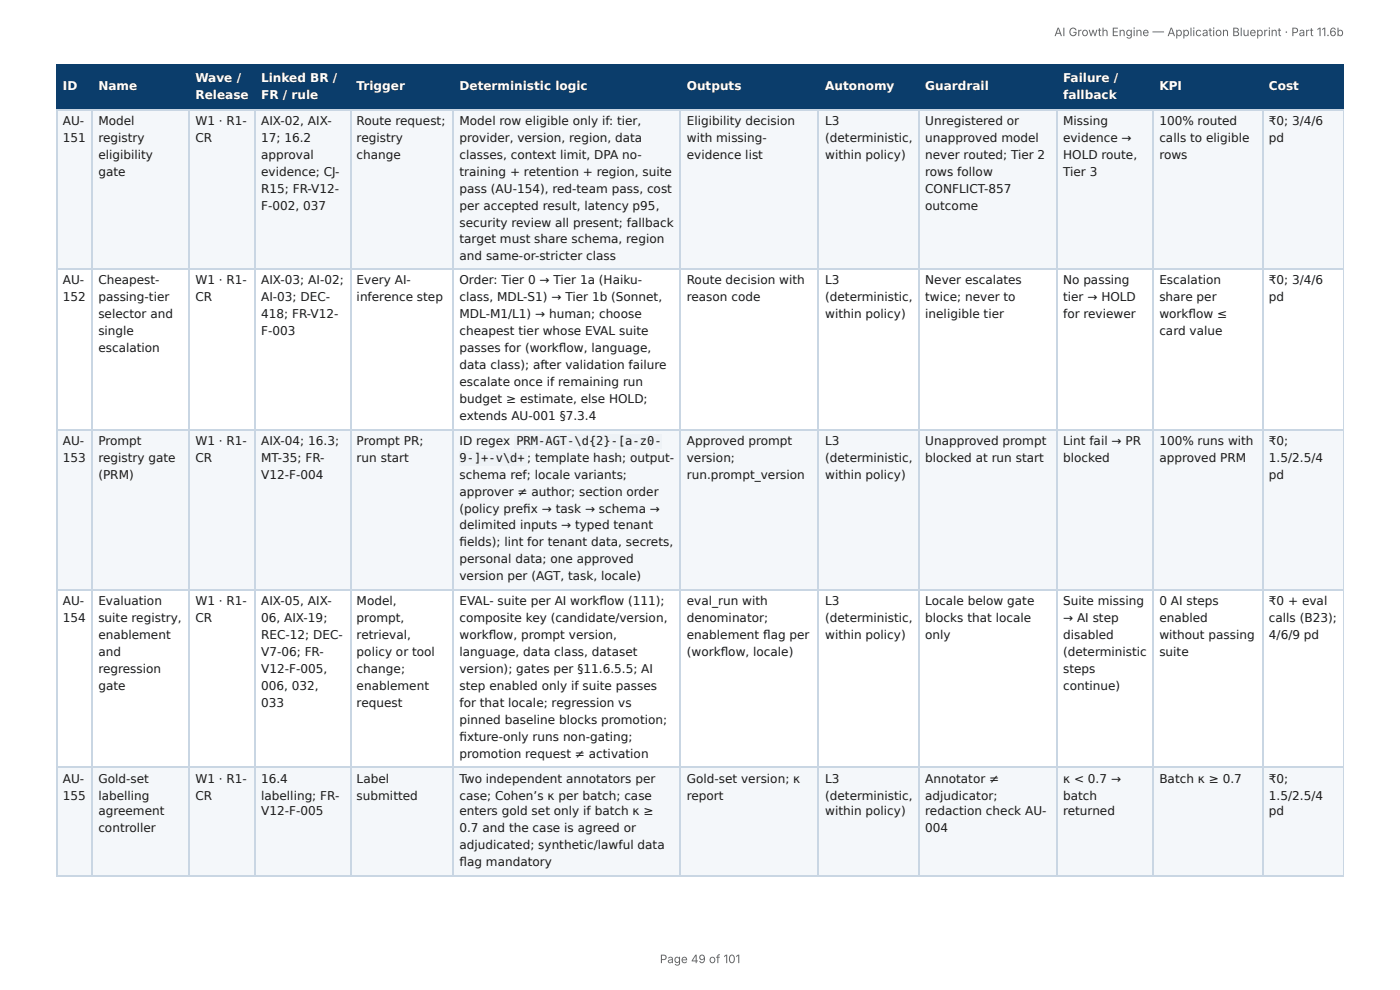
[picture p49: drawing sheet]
<svg xmlns="http://www.w3.org/2000/svg" width="297mm" height="210mm" viewBox="0 0 297 210" stroke-linecap="round" stroke-linejoin="round" font-family="sans-serif">
<defs><g id="words">
<g font-size="2.6" fill="#fff">
<text x="41.5" y="17.4">Wave /</text>
<text x="55.5" y="17.4">Linked BR /</text>
<text x="225.8" y="17.4">Failure /</text>
<text x="13.3" y="19">ID</text>
<text x="20.9" y="19">Name</text>
<text x="41.5" y="21">Release</text>
<text x="55.5" y="21">FR / rule</text>
<text x="75.8" y="19">Trigger</text>
<text x="97.6" y="19">Deterministic logic</text>
<text x="145.9" y="19">Outputs</text>
<text x="175.3" y="19">Autonomy</text>
<text x="196.5" y="19">Guardrail</text>
<text x="225.8" y="21">fallback</text>
<text x="246.2" y="19">KPI</text>
<text x="269.5" y="19">Cost</text>
</g>
<g font-size="2.6" fill="#1a1a1a">
<text x="13.3" y="26.5">AU-</text>
<text x="20.9" y="26.5">Model</text>
<text x="41.5" y="26.5">W1 · R1-</text>
<text x="55.5" y="26.5">AIX-02, AIX-</text>
<text x="75.8" y="26.5">Route request;</text>
<text x="97.6" y="26.5">Model row eligible only if: tier,</text>
<text x="145.9" y="26.5">Eligibility decision</text>
<text x="175.3" y="26.5">L3</text>
<text x="196.5" y="26.5">Unregistered or</text>
<text x="225.8" y="26.5">Missing</text>
<text x="246.2" y="26.5">100% routed</text>
<text x="269.5" y="26.5">₹0; 3/4/6</text>
<text x="13.3" y="30.1">151</text>
<text x="20.9" y="30.1">registry</text>
<text x="20.9" y="33.7">eligibility</text>
<text x="41.5" y="30.1">CR</text>
<text x="55.5" y="30.1">17; 16.2</text>
<text x="55.5" y="33.7">approval</text>
<text x="75.8" y="30.1">registry</text>
<text x="75.8" y="33.7">change</text>
<text x="97.6" y="30.1">provider, version, region, data</text>
<text x="97.6" y="33.7">classes, context limit, DPA no-</text>
<text x="145.9" y="30.1">with missing-</text>
<text x="145.9" y="33.7">evidence list</text>
<text x="175.3" y="30.1">(deterministic,</text>
<text x="175.3" y="33.7">within policy)</text>
<text x="196.5" y="30.1">unapproved model</text>
<text x="196.5" y="33.7">never routed; Tier 2</text>
<text x="225.8" y="30.1">evidence →</text>
<text x="225.8" y="33.7">HOLD route,</text>
<text x="246.2" y="30.1">calls to eligible</text>
<text x="246.2" y="33.7">rows</text>
<text x="269.5" y="30.1">pd</text>
<text x="20.9" y="37.3">gate</text>
<text x="55.5" y="37.3">evidence; CJ-</text>
<text x="55.5" y="40.9">R15; FR-V12-</text>
<text x="97.6" y="37.3">training + retention + region, suite</text>
<text x="97.6" y="40.9">pass (AU-154), red-team pass, cost</text>
<text x="196.5" y="37.3">rows follow</text>
<text x="196.5" y="40.9">CONFLICT-857</text>
<text x="225.8" y="37.3">Tier 3</text>
<text x="55.5" y="44.5">F-002, 037</text>
<text x="97.6" y="44.5">per accepted result, latency p95,</text>
<text x="196.5" y="44.5">outcome</text>
<text x="97.6" y="48.1">security review all present; fallback</text>
<text x="97.6" y="51.5">target must share schema, region</text>
<text x="97.6" y="55.1">and same-or-stricter class</text>
<text x="13.3" y="60.4">AU-</text>
<text x="13.3" y="64">152</text>
<text x="20.9" y="60.4">Cheapest-</text>
<text x="20.9" y="64">passing-tier</text>
<text x="41.5" y="60.4">W1 · R1-</text>
<text x="41.5" y="64">CR</text>
<text x="55.5" y="60.4">AIX-03; AI-02;</text>
<text x="55.5" y="64">AI-03; DEC-</text>
<text x="75.8" y="60.4">Every AI-</text>
<text x="75.8" y="64">inference step</text>
<text x="97.6" y="60.4">Order: Tier 0 → Tier 1a (Haiku-</text>
<text x="97.6" y="64">class, MDL-S1) → Tier 1b (Sonnet,</text>
<text x="145.9" y="60.4">Route decision with</text>
<text x="145.9" y="64">reason code</text>
<text x="175.3" y="60.4">L3</text>
<text x="175.3" y="64">(deterministic,</text>
<text x="196.5" y="60.4">Never escalates</text>
<text x="196.5" y="64">twice; never to</text>
<text x="225.8" y="60.4">No passing</text>
<text x="225.8" y="64">tier → HOLD</text>
<text x="246.2" y="60.4">Escalation</text>
<text x="246.2" y="64">share per</text>
<text x="269.5" y="60.4">₹0; 3/4/6</text>
<text x="269.5" y="64">pd</text>
<text x="20.9" y="67.6">selector and</text>
<text x="20.9" y="71.2">single</text>
<text x="55.5" y="67.6">418; FR-V12-</text>
<text x="55.5" y="71.2">F-003</text>
<text x="97.6" y="67.6">MDL-M1/L1) → human; choose</text>
<text x="97.6" y="71.2">cheapest tier whose EVAL suite</text>
<text x="175.3" y="67.6">within policy)</text>
<text x="196.5" y="67.6">ineligible tier</text>
<text x="225.8" y="67.6">for reviewer</text>
<text x="246.2" y="67.6">workfl ow ≤</text>
<text x="246.2" y="71.2">card value</text>
<text x="20.9" y="74.8">escalation</text>
<text x="97.6" y="74.8">passes for (workfl ow, language,</text>
<text x="97.6" y="78.4">data class); after validation failure</text>
<text x="97.6" y="82">escalate once if remaining run</text>
<text x="97.6" y="85.6">budget ≥ estimate, else HOLD;</text>
<text x="97.6" y="89.2">extends AU-001 §7.3.4</text>
<text x="13.3" y="94.5">AU-</text>
<text x="20.9" y="94.5">Prompt</text>
<text x="41.5" y="94.5">W1 · R1-</text>
<text x="55.5" y="94.5">AIX-04; 16.3;</text>
<text x="75.8" y="94.5">Prompt PR;</text>
<text x="97.6" y="94.5">ID regex</text>
<text x="109.7" y="94.5">PRM-AGT-\d{2}-[a-z0-</text>
<text x="145.9" y="94.5">Approved prompt</text>
<text x="175.3" y="94.5">L3</text>
<text x="196.5" y="94.5">Unapproved prompt</text>
<text x="225.8" y="94.5">Lint fail → PR</text>
<text x="246.2" y="94.5">100% runs with</text>
<text x="269.5" y="94.5">₹0;</text>
<text x="13.3" y="98.1">153</text>
<text x="20.9" y="98.1">registry gate</text>
<text x="20.9" y="101.8">(PRM)</text>
<text x="41.5" y="98.1">CR</text>
<text x="55.5" y="98.1">MT-35; FR-</text>
<text x="55.5" y="101.8">V12-F-004</text>
<text x="75.8" y="98.1">run start</text>
<text x="97.6" y="98.1">9-]+-v\d+</text>
<text x="97.6" y="101.8">schema ref; locale variants;</text>
<text x="112" y="98.1">; template hash; output-</text>
<text x="145.9" y="98.1">version;</text>
<text x="145.9" y="101.8">run.prompt_version</text>
<text x="175.3" y="98.1">(deterministic,</text>
<text x="175.3" y="101.8">within policy)</text>
<text x="196.5" y="98.1">blocked at run start</text>
<text x="225.8" y="98.1">blocked</text>
<text x="246.2" y="98.1">approved PRM</text>
<text x="269.5" y="98.1">1.5/2.5/4</text>
<text x="269.5" y="101.8">pd</text>
<text x="97.6" y="105.4">approver ≠ author; section order</text>
<text x="97.6" y="109">(policy prefi x → task → schema →</text>
<text x="97.6" y="112.3">delimited inputs → typed tenant</text>
<text x="97.6" y="115.9">fi elds); lint for tenant data, secrets,</text>
<text x="97.6" y="119.5">personal data; one approved</text>
<text x="97.6" y="123.1">version per (AGT, task, locale)</text>
<text x="13.3" y="128.4">AU-</text>
<text x="20.9" y="128.4">Evaluation</text>
<text x="41.5" y="128.4">W1 · R1-</text>
<text x="55.5" y="128.4">AIX-05, AIX-</text>
<text x="75.8" y="128.4">Model,</text>
<text x="97.6" y="128.4">EVAL- suite per AI workfl ow (111);</text>
<text x="145.9" y="128.4">eval_run with</text>
<text x="175.3" y="128.4">L3</text>
<text x="196.5" y="128.4">Locale below gate</text>
<text x="225.8" y="128.4">Suite missing</text>
<text x="246.2" y="128.4">0 AI steps</text>
<text x="269.5" y="128.4">₹0 + eval</text>
<text x="13.3" y="132">154</text>
<text x="20.9" y="132">suite registry,</text>
<text x="20.9" y="135.6">enablement</text>
<text x="41.5" y="132">CR</text>
<text x="55.5" y="132">06, AIX-19;</text>
<text x="55.5" y="135.6">REC-12; DEC-</text>
<text x="75.8" y="132">prompt,</text>
<text x="75.8" y="135.6">retrieval,</text>
<text x="97.6" y="132">composite key (candidate/version,</text>
<text x="97.6" y="135.6">workfl ow, prompt version,</text>
<text x="145.9" y="132">denominator;</text>
<text x="145.9" y="135.6">enablement fl ag per</text>
<text x="175.3" y="132">(deterministic,</text>
<text x="175.3" y="135.6">within policy)</text>
<text x="196.5" y="132">blocks that locale</text>
<text x="196.5" y="135.6">only</text>
<text x="225.8" y="132">→ AI step</text>
<text x="225.8" y="135.6">disabled</text>
<text x="246.2" y="132">enabled</text>
<text x="246.2" y="135.6">without passing</text>
<text x="269.5" y="132">calls (B23);</text>
<text x="269.5" y="135.6">4/6/9 pd</text>
<text x="20.9" y="139.3">and</text>
<text x="20.9" y="142.9">regression</text>
<text x="55.5" y="139.3">V7-06; FR-</text>
<text x="55.5" y="142.9">V12-F-005,</text>
<text x="75.8" y="139.3">policy or tool</text>
<text x="75.8" y="142.9">change;</text>
<text x="97.6" y="139.3">language, data class, dataset</text>
<text x="97.6" y="142.9">version); gates per §11.6.5.5; AI</text>
<text x="145.9" y="139.3">(workfl ow, locale)</text>
<text x="225.8" y="139.3">(deterministic</text>
<text x="225.8" y="142.9">steps</text>
<text x="246.2" y="139.3">suite</text>
<text x="20.9" y="146.5">gate</text>
<text x="55.5" y="146.5">006, 032,</text>
<text x="75.8" y="146.5">enablement</text>
<text x="97.6" y="146.5">step enabled only if suite passes</text>
<text x="225.8" y="146.5">continue)</text>
<text x="55.5" y="150.1">033</text>
<text x="75.8" y="150.1">request</text>
<text x="97.6" y="150.1">for that locale; regression vs</text>
<text x="97.6" y="153.7">pinned baseline blocks promotion;</text>
<text x="97.6" y="157.3">fi xture-only runs non-gating;</text>
<text x="97.6" y="160.9">promotion request ≠ activation</text>
<text x="13.3" y="166.2">AU-</text>
<text x="20.9" y="166.2">Gold-set</text>
<text x="41.5" y="166.2">W1 · R1-</text>
<text x="55.5" y="166.2">16.4</text>
<text x="75.8" y="166.2">Label</text>
<text x="97.6" y="166.2">Two independent annotators per</text>
<text x="145.9" y="166.2">Gold-set version; κ</text>
<text x="175.3" y="166.2">L3</text>
<text x="196.5" y="166.2">Annotator ≠</text>
<text x="225.8" y="166.2">κ &lt; 0.7 →</text>
<text x="246.2" y="166.2">Batch κ ≥ 0.7</text>
<text x="269.5" y="166.2">₹0;</text>
<text x="13.3" y="169.8">155</text>
<text x="20.9" y="169.8">labelling</text>
<text x="20.9" y="173.2">agreement</text>
<text x="41.5" y="169.8">CR</text>
<text x="55.5" y="169.8">labelling; FR-</text>
<text x="55.5" y="173.2">V12-F-005</text>
<text x="75.8" y="169.8">submitted</text>
<text x="97.6" y="169.8">case; Cohen’s κ per batch; case</text>
<text x="97.6" y="173.2">enters gold set only if batch κ ≥</text>
<text x="145.9" y="169.8">report</text>
<text x="175.3" y="169.8">(deterministic,</text>
<text x="175.3" y="173.2">within policy)</text>
<text x="196.5" y="169.8">adjudicator;</text>
<text x="196.5" y="173.2">redaction check AU-</text>
<text x="225.8" y="169.8">batch</text>
<text x="225.8" y="173.2">returned</text>
<text x="269.5" y="169.8">1.5/2.5/4</text>
<text x="269.5" y="173.2">pd</text>
<text x="20.9" y="176.8">controller</text>
<text x="97.6" y="176.8">0.7 and the case is agreed or</text>
<text x="196.5" y="176.8">004</text>
<text x="97.6" y="180.4">adjudicated; synthetic/lawful data</text>
<text x="97.6" y="184">fl ag mandatory</text>
</g>
<g font-size="2.5" fill="#666">
<text x="223.9" y="7.7">AI Growth Engine — Application Blueprint · Part 11.6b</text>
<text x="140.2" y="204.5">Page 49 of 101</text>
</g>
</g></defs>
<g fill="#0b3d6b">
<path d="M12.1 14h7.5v9.1h-7.5z"/>
<path d="M19.6 14h20.7v9.1h-20.7z"/>
<path d="M40.3 14h13.9v9.1h-13.9z"/>
<path d="M54.2 14h20.2v9.1h-20.2z"/>
<path d="M74.4 14h21.9v9.1h-21.9z"/>
<path d="M96.3 14h48.3v9.1h-48.3z"/>
<path d="M144.6 14h29.3v9.1h-29.3z"/>
<path d="M173.9 14h21.2v9.1h-21.2z"/>
<path d="M195.1 14h29.3v9.1h-29.3z"/>
<path d="M224.4 14h20.5v9.1h-20.5z"/>
<path d="M244.9 14h23.3v9.1h-23.3z"/>
<path d="M268.2 14h17.2v9.1h-17.2z"/>
</g>
<g fill="#f4f7fa">
<path d="M12.1 23.1h7.5v34.2h-7.5z"/>
<path d="M19.6 23.1h20.7v34.2h-20.7z"/>
<path d="M40.3 23.1h13.9v34.2h-13.9z"/>
<path d="M54.2 23.1h20.2v34.2h-20.2z"/>
<path d="M74.4 23.1h21.9v34.2h-21.9z"/>
<path d="M96.3 23.1h48.3v34.2h-48.3z"/>
<path d="M144.6 23.1h29.3v34.2h-29.3z"/>
<path d="M173.9 23.1h21.2v34.2h-21.2z"/>
<path d="M195.1 23.1h29.3v34.2h-29.3z"/>
<path d="M224.4 23.1h20.5v34.2h-20.5z"/>
<path d="M244.9 23.1h23.3v34.2h-23.3z"/>
<path d="M268.2 23.1h17.2v34.2h-17.2z"/>
<path d="M12.1 91.2h7.5v34.1h-7.5z"/>
<path d="M19.6 91.2h20.7v34.1h-20.7z"/>
<path d="M40.3 91.2h13.9v34.1h-13.9z"/>
<path d="M54.2 91.2h20.2v34.1h-20.2z"/>
<path d="M74.4 91.2h21.9v34.1h-21.9z"/>
<path d="M96.3 91.2h48.3v34.1h-48.3z"/>
<path d="M144.6 91.2h29.3v34.1h-29.3z"/>
<path d="M173.9 91.2h21.2v34.1h-21.2z"/>
<path d="M195.1 91.2h29.3v34.1h-29.3z"/>
<path d="M224.4 91.2h20.5v34.1h-20.5z"/>
<path d="M244.9 91.2h23.3v34.1h-23.3z"/>
<path d="M268.2 91.2h17.2v34.1h-17.2z"/>
<path d="M12.1 162.8h7.5v23.3h-7.5z"/>
<path d="M19.6 162.8h20.7v23.3h-20.7z"/>
<path d="M40.3 162.8h13.9v23.3h-13.9z"/>
<path d="M54.2 162.8h20.2v23.3h-20.2z"/>
<path d="M74.4 162.8h21.9v23.3h-21.9z"/>
<path d="M96.3 162.8h48.3v23.3h-48.3z"/>
<path d="M144.6 162.8h29.3v23.3h-29.3z"/>
<path d="M173.9 162.8h21.2v23.3h-21.2z"/>
<path d="M195.1 162.8h29.3v23.3h-29.3z"/>
<path d="M224.4 162.8h20.5v23.3h-20.5z"/>
<path d="M244.9 162.8h23.3v23.3h-23.3z"/>
<path d="M268.2 162.8h17.2v23.3h-17.2z"/>
</g>
<g fill="none" stroke="#0b3d6b" stroke-width=".24">
<path d="M11.9 13.9h273.5M12 13.8v9.6M19.5 13.8v9.6M40.2 13.8v9.6M54.1 13.8v9.6M74.5 13.8v9.6M96.2 13.8v9.6M144.5 13.8v9.6M173.8 13.8v9.6M195.2 13.8v9.6M224.6 13.8v9.6M245 13.8v9.6"/>
<path d="M268.3 13.8v9.6M11.9 23.3h273.5"/>
</g>
<path d="M285.3 13.8v9.6" fill="none" stroke="#0b3d6b" stroke-width=".21"/>
<g fill="none" stroke="#c9d6e3" stroke-width=".24">
<path d="M11.9 23.3h273.5M12 23.4v162.7M19.5 23.4v162.7M40.2 23.4v162.7M54.1 23.4v162.7M74.5 23.4v162.7M96.2 23.4v162.7M144.5 23.4v162.7M173.8 23.4v162.7M195.2 23.4v162.7M224.6 23.4v162.7M245 23.4v162.7"/>
<path d="M268.3 23.4v162.7M11.9 57.2h273.5M11.9 91.3h273.5M11.9 125.2h273.5M11.9 162.9h273.5M11.9 186h273.5"/>
</g>
<path d="M285.3 23.4v162.7" fill="none" stroke="#c9d6e3" stroke-width=".21"/>
<g fill="#eef2f6">
<path d="M109.3 92.1h31.2v3.2h-31.2z"/>
<path d="M97.5 95.7h14.4v3.2h-14.4z"/>
</g>
<use href="#words"/>
</svg>
